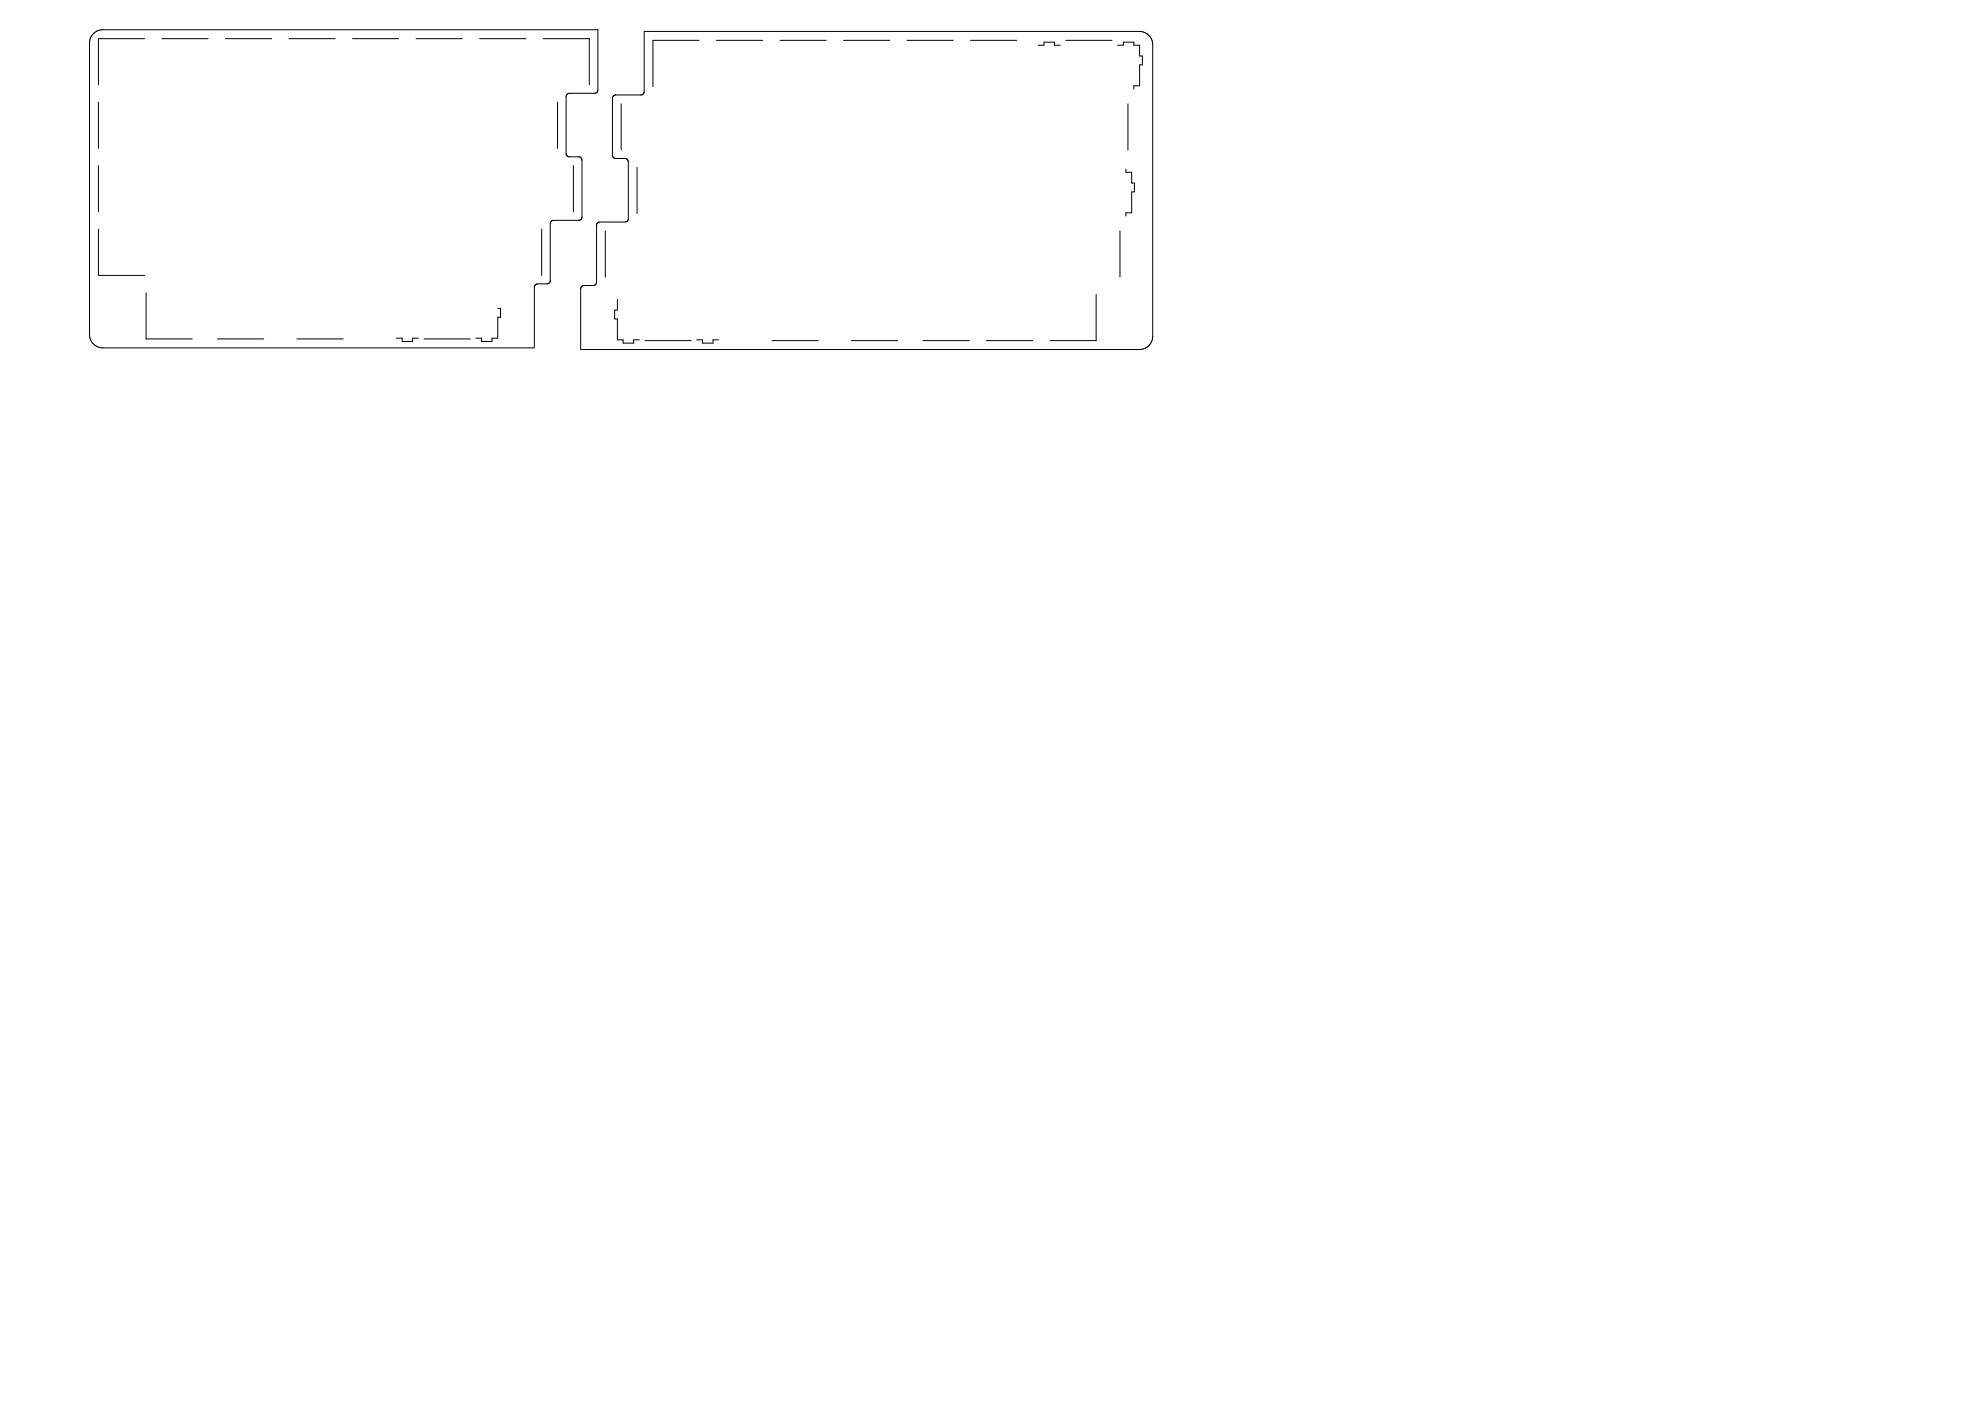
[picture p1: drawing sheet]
<svg xmlns="http://www.w3.org/2000/svg" width="594mm" height="420mm" viewBox="0 0 594 420" stroke-linecap="round" stroke-linejoin="round" font-family="sans-serif">
<g fill="none" stroke="#000" stroke-width=".3">
<path d="M43.4 11.6h-13.9v13.8M48.6 11.6h13.8M67.6 11.6h13.9M86.7 11.6h13.8M105.7 11.6h13.9M124.8 11.6h13.8M143.8 11.6h13.9M162.9 11.6h13.8v13.8M209.7 12.1h-13.9v13.8M214.9 12.1h13.8M233.9 12.1h13.9M253 12.1h13.8"/>
<path d="M272 12.1h13.9M291.1 12.1h13.8M311.4 13.6h1.7v-1h3.1v1h1.8M319.6 12.1h13.9M335.2 13.6h1.7v-1h3.1v1h1.8v3.2h.8v2.6h-.8v6.3h-1.8v1M29.5 30.6v13.9M167.2 30.6v13.9M186.3 31.1v13.9M338.2 31.1v13.9M29.5 49.7v13.8M172 49.7v13.8M191 50.2v13.8"/>
<path d="M337.7 50.7v1h1.7v3.2h.8v2.6h-.8v6.3h-1.7v1M29.5 68.7v13.9h13.9M162.4 68.7v13.9M181.5 69.2v13.9M335.9 69.2v13.9M43.8 87.8v13.8h13.9M149.3 92.5h.8v2.6h-.8v6.3h-1.8v1h-3.1v-1h-1.7M174.1 86.6v18.1M174.1 86.6l.2-.6 .5-.3 3.3-.1 .7-.7 .1-17.3 .2-.6 .8-.4h7.7l.5-.3 .3-.6v-17.4l-.3-.5-.5-.3h-3.3l-.6-.8v-17.2l.2-.6 .6-.4h7.7l.9-.6 .1-18.5h148.5a4 4 0 0 1 4 4v87.4a4 4 0 0 1-4 4h-167.6M185.1 89.8v3.2h-.8v2.6h.8v6.3h1.8v1h3.1v-1h1.8M328.7 88.3v13.8h-13.8M65.2 101.6h13.9"/>
<path d="M89.1 101.6h13.8M118.9 101.4h1.7v1h3.1v-1h1.8M127.2 101.6h13.8M160.2 104.2l.1-18.2 .6-.8 3.3-.1 .8-.7 .1-17.6 .3-.5 .6-.2h7.7l.6-.3 .2-.6v-17.4l-.3-.5-.5-.3h-3.3l-.6-.8v-17.2l.2-.6 .6-.4h7.7l.9-.6 .1-18.5h-148.5a4 4 0 0 0-4 4v87.4a4 4 0 0 0 4 4h129.4M193.4 102.1h13.9M208.9 101.9h1.8v1h3.1v-1h1.8M231.5 102.1h13.9M255.3 102.1h13.9M276.8 102.1h13.8M295.8 102.1h13.9"/>
</g>
</svg>
